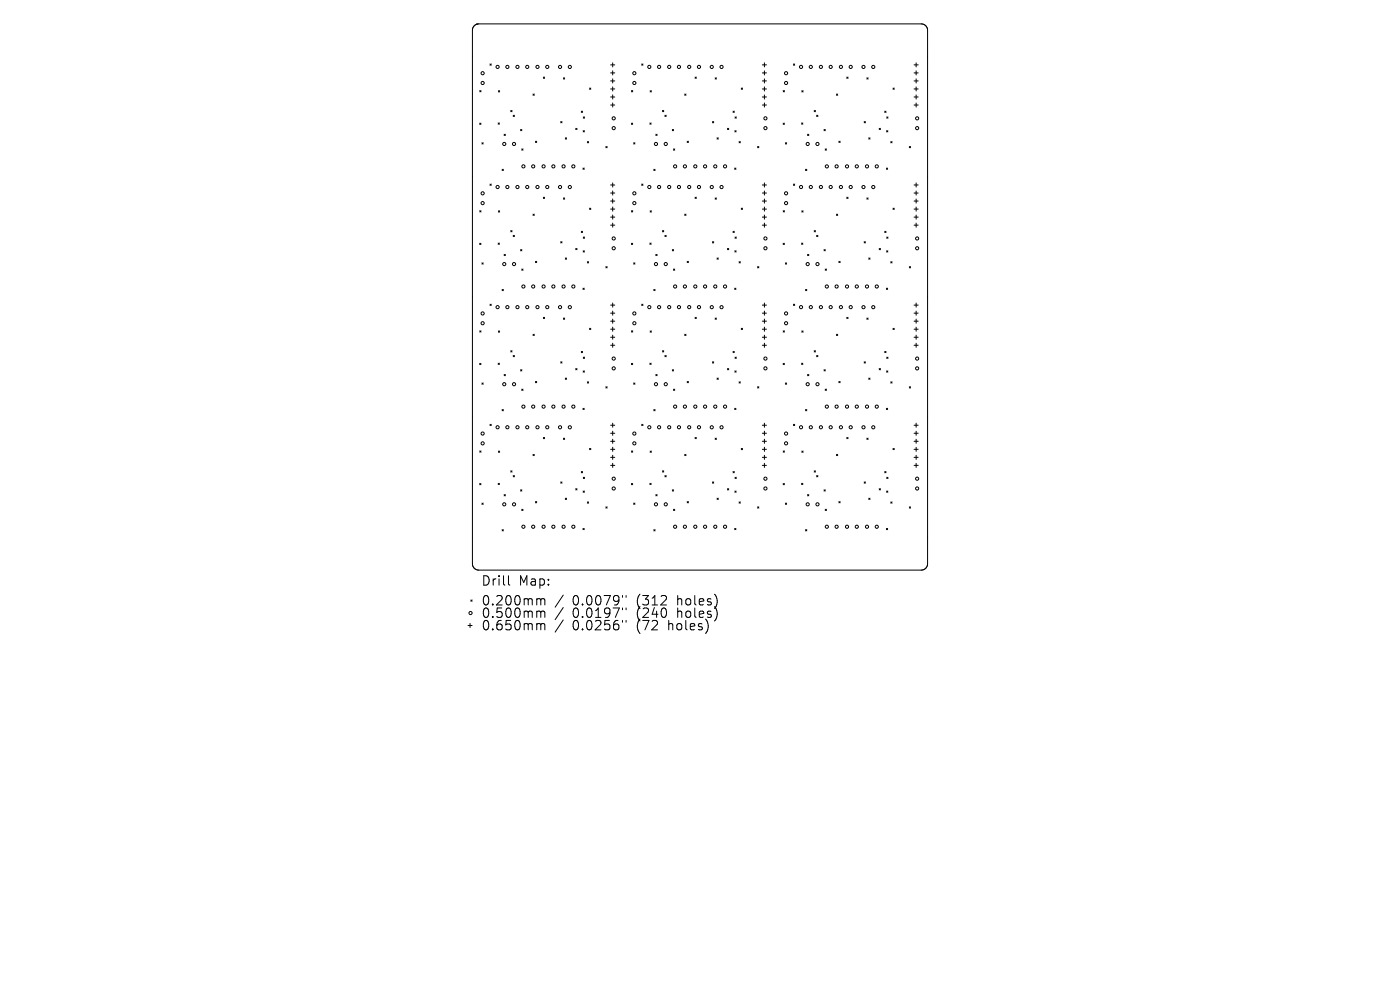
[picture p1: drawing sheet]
<svg xmlns="http://www.w3.org/2000/svg" width="297mm" height="210mm" viewBox="0 0 297 210" stroke-linecap="round" stroke-linejoin="round" font-family="sans-serif">
<defs><g id="words">
<g font-size="2.8">
<text x="102.2" y="124.5">Drill</text>
<text x="110.1" y="124.5">Map:</text>
<text x="102.2" y="128.7">0.200mm</text>
<text x="102.2" y="131.3">0.500mm</text>
<text x="121.4" y="128.7">0.0079&quot;</text>
<text x="121.4" y="131.3">0.0197&quot;</text>
<text x="135" y="128.7">(312</text>
<text x="135" y="131.3">(240</text>
<text x="143.7" y="128.7">holes)</text>
<text x="143.7" y="131.3">holes)</text>
<text x="102.2" y="133.9">0.650mm</text>
<text x="121.4" y="133.9">0.0256&quot;</text>
<text x="135" y="133.9">(72</text>
<text x="141.8" y="133.9">holes)</text>
</g>
</g></defs>
<g fill="none" stroke="#000" stroke-width=".21">
<path d="M100.6 5.5l1-.4h93.8a1.34 1.34 0 0 1 1.4 1.3v113.2a1.34 1.34 0 0 1-1.4 1.3h-93.8a1.34 1.34 0 0 1-1.4-1.3v-113.2zM101.8 19.2l.2 .3M102 19.2l-.2 .3M104 13.6l.2 .2M104.2 13.6l-.2 .2M105.7 19.2l.3 .3M106 19.2l-.3 .3M113.1 19.9l.2 .3M113.3 19.9l-.2 .3M115.3 16.4l.2 .2M115.5 16.4l-.2 .2M119.5 16.5l.3 .3"/>
<path d="M119.8 16.5l-.3 .3M125.1 18.7l.2 .2M125.3 18.7l-.2 .2M129.5 13.8h.9M129.5 15.5h.9M129.5 17.2h.9M129.5 18.9h.9M130 13.3v.9M130 15v.9M130 16.7v.9M130 18.4v.9M134 19.2l.2 .3"/>
<path d="M134.2 19.2l-.2 .3M136.1 13.6l.3 .2M136.4 13.6l-.3 .2M137.9 19.2l.3 .3M138.2 19.2l-.3 .3M145.3 19.9l.2 .3M145.5 19.9l-.2 .3M147.5 16.4l.2 .2M147.7 16.4l-.2 .2M151.7 16.5l.3 .3M152 16.5l-.3 .3M157.3 18.7l.2 .2"/>
<path d="M157.5 18.7l-.2 .2M161.7 13.8h.9M161.7 15.5h.9M161.7 17.2h.9M161.7 18.9h.9M162.2 13.3v.9M162.2 15v.9M162.2 16.7v.9M162.2 18.4v.9M166.1 19.2l.3 .3M166.4 19.2l-.3 .3M168.3 13.6l.3 .2"/>
<path d="M168.6 13.6l-.3 .2M170.1 19.2l.3 .3M170.4 19.2l-.3 .3M177.4 19.9l.3 .3M177.7 19.9l-.3 .3M179.6 16.4l.3 .2M179.9 16.4l-.3 .2M183.9 16.5l.3 .3M184.2 16.5l-.3 .3M189.4 18.7l.3 .2M189.7 18.7l-.3 .2M193.9 13.8h.9"/>
<path d="M193.9 15.5h.9M193.9 17.2h.9M193.9 18.9h.9M194.4 13.3v.9M194.4 15v.9M194.4 16.7v.9M194.4 18.4v.9M101.8 26.1l.2 .3M102 26.1l-.2 .3M102.2 30.3l.3 .2M102.5 30.3l-.3 .2M104 39.1l.2 .2"/>
<path d="M104.2 39.1l-.2 .2M105.7 26.1l.2 .3M105.9 26.1l-.2 .3M106.5 35.9l.3 .3M106.8 35.9l-.3 .3M106.9 28.5l.3 .2M107.2 28.5l-.3 .2M108.4 23.4l.2 .3M108.6 23.4l-.2 .3M108.9 24.4l.2 .3M109.1 24.4l-.2 .3M110.4 27.5l.3 .2"/>
<path d="M110.7 31.6l.3 .3M110.7 27.5l-.3 .2M111 31.6l-.3 .3M113.6 30l.3 .2M113.9 30l-.3 .2M119 25.8l.2 .3M119.2 25.8l-.2 .3M119.9 29.2l.3 .3M120.2 29.2l-.3 .3M122.1 27.2l.3 .3M122.4 27.2l-.3 .3M123.3 23.6l.3 .2"/>
<path d="M123.6 23.6l-.3 .2M123.7 35.7l.2 .2M123.7 27.7l.3 .3M123.7 24.8l.3 .3M123.9 35.7l-.2 .2M124 27.7l-.3 .3M124 24.8l-.3 .3M124.6 30l.3 .3M124.9 30l-.3 .3M128.5 31.1l.3 .2M128.8 31.1l-.3 .2M129.5 20.6h.9"/>
<path d="M129.5 22.3h.9M129.5 39.2h.9M130 20.1v.9M130 21.8v.9M130 38.8v.9M134 26.1l.2 .3M134.2 26.1l-.2 .3M134.4 30.3l.3 .2M134.7 30.3l-.3 .2M136.1 39.1l.3 .2M136.4 39.1l-.3 .2M137.9 26.1l.2 .3"/>
<path d="M138.1 26.1l-.2 .3M138.7 35.9l.3 .3M139 35.9l-.3 .3M139.1 28.5l.3 .2M139.4 28.5l-.3 .2M140.5 23.4l.3 .3M140.8 23.4l-.3 .3M141.1 24.4l.2 .3M141.3 24.4l-.2 .3M142.6 27.5l.3 .2M142.9 31.6l.2 .3M142.9 27.5l-.3 .2"/>
<path d="M143.1 31.6l-.2 .3M145.8 30l.2 .2M146 30l-.2 .2M151.1 25.8l.3 .3M151.4 25.8l-.3 .3M152.1 29.2l.3 .3M152.4 29.2l-.3 .3M154.3 27.2l.3 .3M154.6 27.2l-.3 .3M155.5 23.6l.3 .2M155.8 23.6l-.3 .2M155.9 35.7l.2 .2"/>
<path d="M155.9 27.7l.3 .3M155.9 24.8l.3 .3M156.1 35.7l-.2 .2M156.2 27.7l-.3 .3M156.2 24.8l-.3 .3M156.8 30l.3 .3M157.1 30l-.3 .3M160.7 31.1l.3 .2M161 31.1l-.3 .2M161.7 20.6h.9M161.7 22.3h.9M161.7 39.2h.9"/>
<path d="M162.2 20.1v.9M162.2 21.8v.9M162.2 38.8v.9M166.1 26.1l.3 .3M166.4 26.1l-.3 .3M166.6 30.3l.3 .2M166.9 30.3l-.3 .2M168.3 39.1l.3 .2M168.6 39.1l-.3 .2M170.1 26.1l.2 .3M170.3 26.1l-.2 .3M170.9 35.9l.3 .3"/>
<path d="M171.2 35.9l-.3 .3M171.3 28.5l.3 .2M171.6 28.5l-.3 .2M172.7 23.4l.3 .3M173 23.4l-.3 .3M173.2 24.4l.3 .3M173.5 24.4l-.3 .3M174.8 27.5l.3 .2M175.1 31.6l.2 .3M175.1 27.5l-.3 .2M175.3 31.6l-.2 .3M178 30l.2 .2"/>
<path d="M178.2 30l-.2 .2M183.3 25.8l.3 .3M183.6 25.8l-.3 .3M184.3 29.2l.3 .3M184.6 29.2l-.3 .3M186.5 27.2l.3 .3M186.8 27.2l-.3 .3M187.7 23.6l.3 .2M188 23.6l-.3 .2M188 35.7l.3 .2M188.1 27.7l.3 .3M188.1 24.8l.3 .3"/>
<path d="M188.3 35.7l-.3 .2M188.4 27.7l-.3 .3M188.4 24.8l-.3 .3M189 30l.2 .3M189.2 30l-.2 .3M192.9 31.1l.3 .2M193.2 31.1l-.3 .2M193.9 20.6h.9M193.9 22.3h.9M193.9 39.2h.9M194.4 20.1v.9M194.4 21.8v.9"/>
<path d="M194.4 38.8v.9M101.8 51.6l.2 .3M101.8 44.7l.2 .3M102 51.6l-.2 .3M102 44.7l-.2 .3M102.2 55.8l.3 .2M102.5 55.8l-.3 .2M105.7 51.6l.2 .2M105.7 44.7l.3 .3M105.9 51.6l-.2 .2M106 44.7l-.3 .3M106.9 54l.3 .2"/>
<path d="M107.2 54l-.3 .2M108.4 48.9l.2 .3M108.6 48.9l-.2 .3M108.9 49.9l.2 .3M109.1 49.9l-.2 .3M110.4 52.9l.3 .3M110.7 57.1l.3 .2M110.7 52.9l-.3 .3M111 57.1l-.3 .2M113.1 45.4l.2 .3M113.3 45.4l-.2 .3M113.6 55.4l.3 .3"/>
<path d="M113.9 55.4l-.3 .3M115.3 41.8l.2 .3M115.5 41.8l-.2 .3M119 51.3l.2 .2M119.2 51.3l-.2 .2M119.5 42l.3 .3M119.8 42l-.3 .3M119.9 54.7l.3 .3M120.2 54.7l-.3 .3M122.1 52.7l.3 .3M122.4 52.7l-.3 .3M123.3 49.1l.3 .2"/>
<path d="M123.6 49.1l-.3 .2M123.7 53.2l.3 .3M123.7 50.3l.3 .3M124 53.2l-.3 .3M124 50.3l-.3 .3M124.6 55.5l.3 .3M124.9 55.5l-.3 .3M125.1 44.2l.2 .2M125.3 44.2l-.2 .2M128.5 56.6l.3 .2M128.8 56.6l-.3 .2M129.5 40.9h.9"/>
<path d="M129.5 42.6h.9M129.5 44.4h.9M129.5 46.1h.9M129.5 47.8h.9M130 40.5v.9M130 42.2v.9M130 43.9v.9M130 45.6v.9M130 47.3v.9M134 51.6l.2 .3M134 44.7l.2 .3M134.2 51.6l-.2 .3"/>
<path d="M134.2 44.7l-.2 .3M134.4 55.8l.3 .2M134.7 55.8l-.3 .2M137.9 51.6l.2 .2M137.9 44.7l.3 .3M138.1 51.6l-.2 .2M138.2 44.7l-.3 .3M139.1 54l.3 .2M139.4 54l-.3 .2M140.5 48.9l.3 .3M140.8 48.9l-.3 .3M141.1 49.9l.2 .3"/>
<path d="M141.3 49.9l-.2 .3M142.6 52.9l.3 .3M142.9 57.1l.2 .2M142.9 52.9l-.3 .3M143.1 57.1l-.2 .2M145.3 45.4l.2 .3M145.5 45.4l-.2 .3M145.8 55.4l.2 .3M146 55.4l-.2 .3M147.5 41.8l.2 .3M147.7 41.8l-.2 .3M151.1 51.3l.3 .2"/>
<path d="M151.4 51.3l-.3 .2M151.7 42l.3 .3M152 42l-.3 .3M152.1 54.7l.3 .3M152.4 54.7l-.3 .3M154.3 52.7l.3 .3M154.6 52.7l-.3 .3M155.5 49.1l.3 .2M155.8 49.1l-.3 .2M155.9 53.2l.3 .3M155.9 50.3l.3 .3M156.2 53.2l-.3 .3"/>
<path d="M156.2 50.3l-.3 .3M156.8 55.5l.3 .3M157.1 55.5l-.3 .3M157.3 44.2l.2 .2M157.5 44.2l-.2 .2M160.7 56.6l.3 .2M161 56.6l-.3 .2M161.7 40.9h.9M161.7 42.6h.9M161.7 44.4h.9M161.7 46.1h.9M161.7 47.8h.9"/>
<path d="M162.2 40.5v.9M162.2 42.2v.9M162.2 43.9v.9M162.2 45.6v.9M162.2 47.3v.9M166.1 51.6l.3 .3M166.1 44.7l.3 .3M166.4 51.6l-.3 .3M166.4 44.7l-.3 .3M166.6 55.8l.3 .2M166.9 55.8l-.3 .2M170.1 51.6l.2 .2"/>
<path d="M170.1 44.7l.3 .3M170.3 51.6l-.2 .2M170.4 44.7l-.3 .3M171.3 54l.3 .2M171.6 54l-.3 .2M172.7 48.9l.3 .3M173 48.9l-.3 .3M173.2 49.9l.3 .3M173.5 49.9l-.3 .3M174.8 52.9l.3 .3M175.1 57.1l.2 .2M175.1 52.9l-.3 .3"/>
<path d="M175.3 57.1l-.2 .2M177.4 45.4l.3 .3M177.7 45.4l-.3 .3M178 55.4l.2 .3M178.2 55.4l-.2 .3M179.6 41.8l.3 .3M179.9 41.8l-.3 .3M183.3 51.3l.3 .2M183.6 51.3l-.3 .2M183.9 42l.3 .3M184.2 42l-.3 .3M184.3 54.7l.3 .3"/>
<path d="M184.6 54.7l-.3 .3M186.5 52.7l.3 .3M186.8 52.7l-.3 .3M187.7 49.1l.3 .2M188 49.1l-.3 .2M188.1 53.2l.3 .3M188.1 50.3l.3 .3M188.4 53.2l-.3 .3M188.4 50.3l-.3 .3M189 55.5l.2 .3M189.2 55.5l-.2 .3M189.4 44.2l.3 .2"/>
<path d="M189.7 44.2l-.3 .2M192.9 56.6l.3 .2M193.2 56.6l-.3 .2M193.9 40.9h.9M193.9 42.6h.9M193.9 44.4h.9M193.9 46.1h.9M193.9 47.8h.9M194.4 40.5v.9M194.4 42.2v.9M194.4 43.9v.9M194.4 45.6v.9"/>
<path d="M194.4 47.3v.9M101.8 77.1l.2 .3M101.8 70.2l.2 .2M102 77.1l-.2 .3M102 70.2l-.2 .2M104 64.5l.2 .3M104.2 64.5l-.2 .3M105.7 77l.2 .3M105.7 70.2l.3 .3M105.9 77l-.2 .3M106 70.2l-.3 .3M106.5 61.4l.3 .3"/>
<path d="M106.8 61.4l-.3 .3M106.9 79.4l.3 .3M107.2 79.4l-.3 .3M108.4 74.4l.2 .3M108.6 74.4l-.2 .3M108.9 75.4l.2 .3M109.1 75.4l-.2 .3M110.4 78.4l.3 .3M110.7 78.4l-.3 .3M113.1 70.9l.2 .3M113.3 70.9l-.2 .3M115.3 67.3l.2 .3"/>
<path d="M115.5 67.3l-.2 .3M119 76.7l.2 .3M119.2 76.7l-.2 .3M119.5 67.5l.3 .2M119.8 67.5l-.3 .2M122.1 78.2l.3 .3M122.4 78.2l-.3 .3M123.3 74.5l.3 .3M123.6 74.5l-.3 .3M123.7 61.1l.2 .3M123.7 78.7l.3 .2M123.7 75.8l.3 .2"/>
<path d="M123.9 61.1l-.2 .3M124 78.7l-.3 .2M124 75.8l-.3 .2M125.1 69.6l.2 .3M125.3 69.6l-.2 .3M129.5 64.7h.9M129.5 66.4h.9M129.5 68.1h.9M129.5 69.8h.9M129.5 71.5h.9M129.5 73.2h.9M130 64.3v.9"/>
<path d="M130 66v.9M130 67.7v.9M130 69.4v.9M130 71.1v.9M130 72.8v.9M134 77.1l.2 .3M134 70.2l.2 .2M134.2 77.1l-.2 .3M134.2 70.2l-.2 .2M136.1 64.5l.3 .3M136.4 64.5l-.3 .3M137.9 77l.2 .3"/>
<path d="M137.9 70.2l.3 .3M138.1 77l-.2 .3M138.2 70.2l-.3 .3M138.7 61.4l.3 .3M139 61.4l-.3 .3M139.1 79.4l.3 .3M139.4 79.4l-.3 .3M140.5 74.4l.3 .3M140.8 74.4l-.3 .3M141.1 75.4l.2 .3M141.3 75.4l-.2 .3M142.6 78.4l.3 .3"/>
<path d="M142.9 78.4l-.3 .3M145.3 70.9l.2 .3M145.5 70.9l-.2 .3M147.5 67.3l.2 .3M147.7 67.3l-.2 .3M151.1 76.7l.3 .3M151.4 76.7l-.3 .3M151.7 67.5l.3 .2M152 67.5l-.3 .2M154.3 78.2l.3 .3M154.6 78.2l-.3 .3M155.5 74.5l.3 .3"/>
<path d="M155.8 74.5l-.3 .3M155.9 61.1l.2 .3M155.9 78.7l.3 .2M155.9 75.8l.3 .2M156.1 61.1l-.2 .3M156.2 78.7l-.3 .2M156.2 75.8l-.3 .2M157.3 69.6l.2 .3M157.5 69.6l-.2 .3M161.7 64.7h.9M161.7 66.4h.9M161.7 68.1h.9"/>
<path d="M161.7 69.8h.9M161.7 71.5h.9M161.7 73.2h.9M162.2 64.3v.9M162.2 66v.9M162.2 67.7v.9M162.2 69.4v.9M162.2 71.1v.9M162.2 72.8v.9M166.1 77.1l.3 .3M166.1 70.2l.3 .2M166.4 77.1l-.3 .3"/>
<path d="M166.4 70.2l-.3 .2M168.3 64.5l.3 .3M168.6 64.5l-.3 .3M170.1 77l.2 .3M170.1 70.2l.3 .3M170.3 77l-.2 .3M170.4 70.2l-.3 .3M170.9 61.4l.3 .3M171.2 61.4l-.3 .3M171.3 79.4l.3 .3M171.6 79.4l-.3 .3M172.7 74.4l.3 .3"/>
<path d="M173 74.4l-.3 .3M173.2 75.4l.3 .3M173.5 75.4l-.3 .3M174.8 78.4l.3 .3M175.1 78.4l-.3 .3M177.4 70.9l.3 .3M177.7 70.9l-.3 .3M179.6 67.3l.3 .3M179.9 67.3l-.3 .3M183.3 76.7l.3 .3M183.6 76.7l-.3 .3M183.9 67.5l.3 .2"/>
<path d="M184.2 67.5l-.3 .2M186.5 78.2l.3 .3M186.8 78.2l-.3 .3M187.7 74.5l.3 .3M188 74.5l-.3 .3M188 61.1l.3 .3M188.1 78.7l.3 .2M188.1 75.8l.3 .2M188.3 61.1l-.3 .3M188.4 78.7l-.3 .2M188.4 75.8l-.3 .2M189.4 69.6l.3 .3"/>
<path d="M189.7 69.6l-.3 .3M193.9 64.7h.9M193.9 66.4h.9M193.9 68.1h.9M193.9 69.8h.9M193.9 71.5h.9M193.9 73.2h.9M194.4 64.3v.9M194.4 66v.9M194.4 67.7v.9M194.4 69.4v.9M194.4 71.1v.9"/>
<path d="M194.4 72.8v.9M101.8 95.7l.2 .2M102 95.7l-.2 .2M102.2 81.2l.3 .3M102.5 81.2l-.3 .3M104 90l.2 .3M104.2 90l-.2 .3M105.7 95.7l.3 .3M106 95.7l-.3 .3M106.5 86.9l.3 .2M106.8 86.9l-.3 .2M108.4 99.9l.2 .2"/>
<path d="M108.6 99.9l-.2 .2M110.7 82.5l.3 .3M111 82.5l-.3 .3M113.1 96.4l.2 .3M113.3 96.4l-.2 .3M113.6 80.9l.3 .3M113.9 80.9l-.3 .3M115.3 92.8l.2 .3M115.5 92.8l-.2 .3M119.5 92.9l.3 .3M119.8 92.9l-.3 .3M119.9 80.2l.3 .3"/>
<path d="M120.2 80.2l-.3 .3M123.7 86.6l.2 .3M123.9 86.6l-.2 .3M124.6 81l.3 .3M124.9 81l-.3 .3M125.1 95.1l.2 .3M125.3 95.1l-.2 .3M128.5 82l.3 .3M128.8 82l-.3 .3M129.5 90.2h.9M129.5 91.9h.9M129.5 93.6h.9"/>
<path d="M129.5 95.3h.9M129.5 97h.9M129.5 98.7h.9M130 89.8v.8M130 91.5v.8M130 93.2v.8M130 94.9v.8M130 96.6v.9M130 98.3v.9M134 95.7l.2 .2M134.2 95.7l-.2 .2M134.4 81.2l.3 .3"/>
<path d="M134.7 81.2l-.3 .3M136.1 90l.3 .3M136.4 90l-.3 .3M137.9 95.7l.3 .3M138.2 95.7l-.3 .3M138.7 86.9l.3 .2M139 86.9l-.3 .2M140.5 99.9l.3 .2M140.8 99.9l-.3 .2M142.9 82.5l.2 .3M143.1 82.5l-.2 .3M145.3 96.4l.2 .3"/>
<path d="M145.5 96.4l-.2 .3M145.8 80.9l.2 .3M146 80.9l-.2 .3M147.5 92.8l.2 .3M147.7 92.8l-.2 .3M151.7 92.9l.3 .3M152 92.9l-.3 .3M152.1 80.2l.3 .3M152.4 80.2l-.3 .3M155.9 86.6l.2 .3M156.1 86.6l-.2 .3M156.8 81l.3 .3"/>
<path d="M157.1 81l-.3 .3M157.3 95.1l.2 .3M157.5 95.1l-.2 .3M160.7 82l.3 .3M161 82l-.3 .3M161.7 90.2h.9M161.7 91.9h.9M161.7 93.6h.9M161.7 95.3h.9M161.7 97h.9M161.7 98.7h.9M162.2 89.8v.8"/>
<path d="M162.2 91.5v.8M162.2 93.2v.8M162.2 94.9v.8M162.2 96.6v.9M162.2 98.3v.9M166.1 95.7l.3 .2M166.4 95.7l-.3 .2M166.6 81.2l.3 .3M166.9 81.2l-.3 .3M168.3 90l.3 .3M168.6 90l-.3 .3M170.1 95.7l.3 .3"/>
<path d="M170.4 95.7l-.3 .3M170.9 86.9l.3 .2M171.2 86.9l-.3 .2M172.7 99.9l.3 .2M173 99.9l-.3 .2M175.1 82.5l.2 .3M175.3 82.5l-.2 .3M177.4 96.4l.3 .3M177.7 96.4l-.3 .3M178 80.9l.2 .3M178.2 80.9l-.2 .3M179.6 92.8l.3 .3"/>
<path d="M179.9 92.8l-.3 .3M183.9 92.9l.3 .3M184.2 92.9l-.3 .3M184.3 80.2l.3 .3M184.6 80.2l-.3 .3M188 86.6l.3 .3M188.3 86.6l-.3 .3M189 81l.2 .3M189.2 81l-.2 .3M189.4 95.1l.3 .3M189.7 95.1l-.3 .3M192.9 82l.3 .3"/>
<path d="M193.2 82l-.3 .3M193.9 90.2h.9M193.9 91.9h.9M193.9 93.6h.9M193.9 95.3h.9M193.9 97h.9M193.9 98.7h.9M194.4 89.8v.8M194.4 91.5v.8M194.4 93.2v.8M194.4 94.9v.8M194.4 96.6v.9"/>
<path d="M194.4 98.3v.9M101.8 102.6l.2 .2M102 102.6l-.2 .2M102.2 106.7l.3 .3M102.5 106.7l-.3 .3M105.7 102.5l.2 .3M105.9 102.5l-.2 .3M106.5 112.4l.3 .2M106.8 112.4l-.3 .2M106.9 104.9l.3 .3M107.2 104.9l-.3 .3M108.9 100.9l.2 .3"/>
<path d="M109.1 100.9l-.2 .3M110.4 103.9l.3 .3M110.7 108l.3 .3M110.7 103.9l-.3 .3M111 108l-.3 .3M113.6 106.4l.3 .3M113.9 106.4l-.3 .3M119 102.2l.2 .3M119.2 102.2l-.2 .3M119.9 105.7l.3 .3M120.2 105.7l-.3 .3M122.1 103.7l.3 .2"/>
<path d="M122.4 103.7l-.3 .2M123.3 100l.3 .3M123.6 100l-.3 .3M123.7 112.1l.2 .3M123.7 104.2l.3 .2M123.7 101.2l.3 .3M123.9 112.1l-.2 .3M124 104.2l-.3 .2M124 101.2l-.3 .3M124.6 106.5l.3 .2M124.9 106.5l-.3 .2M128.5 107.5l.3 .3"/>
<path d="M128.8 107.5l-.3 .3M134 102.6l.2 .2M134.2 102.6l-.2 .2M134.4 106.7l.3 .3M134.7 106.7l-.3 .3M137.9 102.5l.2 .3M138.1 102.5l-.2 .3M138.7 112.4l.3 .2M139 112.4l-.3 .2M139.1 104.9l.3 .3M139.4 104.9l-.3 .3M141.1 100.9l.2 .3"/>
<path d="M141.3 100.9l-.2 .3M142.6 103.9l.3 .3M142.9 108l.2 .3M142.9 103.9l-.3 .3M143.1 108l-.2 .3M145.8 106.4l.2 .3M146 106.4l-.2 .3M151.1 102.2l.3 .3M151.4 102.2l-.3 .3M152.1 105.7l.3 .3M152.4 105.7l-.3 .3M154.3 103.7l.3 .2"/>
<path d="M154.6 103.7l-.3 .2M155.5 100l.3 .3M155.8 100l-.3 .3M155.9 112.1l.2 .3M155.9 104.2l.3 .2M155.9 101.2l.3 .3M156.1 112.1l-.2 .3M156.2 104.2l-.3 .2M156.2 101.2l-.3 .3M156.8 106.5l.3 .2M157.1 106.5l-.3 .2M160.7 107.5l.3 .3"/>
<path d="M161 107.5l-.3 .3M166.1 102.6l.3 .2M166.4 102.6l-.3 .2M166.6 106.7l.3 .3M166.9 106.7l-.3 .3M170.1 102.5l.2 .3M170.3 102.5l-.2 .3M170.9 112.4l.3 .2M171.2 112.4l-.3 .2M171.3 104.9l.3 .3M171.6 104.9l-.3 .3M173.2 100.9l.3 .3"/>
<path d="M173.5 100.9l-.3 .3M174.8 103.9l.3 .3M175.1 108l.2 .3M175.1 103.9l-.3 .3M175.3 108l-.2 .3M178 106.4l.2 .3M178.2 106.4l-.2 .3M183.3 102.2l.3 .3M183.6 102.2l-.3 .3M184.3 105.7l.3 .3M184.6 105.7l-.3 .3M186.5 103.7l.3 .2"/>
<path d="M186.8 103.7l-.3 .2M187.7 100l.3 .3M188 100l-.3 .3M188 112.1l.3 .3M188.1 104.2l.3 .2M188.1 101.2l.3 .3M188.3 112.1l-.3 .3M188.4 104.2l-.3 .2M188.4 101.2l-.3 .3M189 106.5l.2 .2M189.2 106.5l-.2 .2M192.9 107.5l.3 .3"/>
<path d="M193.2 107.5l-.3 .3M99.3 132.7h.9M99.7 132.2v.9M99.9 127.3l.3 .2M100.2 127.3l-.3 .2M107.9 122.1v1.7l.3 .3M114.4 127l.3 .3M114.4 129.6l.3 .3M114.4 132.3l.3 .3M114.7 127.3v1M114.7 129.9v1.1M114.7 132.6v1"/>
<path d="M114.7 127.3l.3-.3 .5 .1 .1 1.2M114.7 129.9l.3-.3 .5 .1 .1 1.3M114.7 132.6l.3-.3 .5 .1 .1 1.2M119.5 126.2l-1.7 2.6M119.5 128.9l-1.7 2.5M119.5 131.5l-1.7 2.6M132.1 126.3v.4M132.1 129v.4M132.1 131.6v.4M132.8 126.3v.4M132.8 129v.4M132.8 131.6v.4"/>
<path d="M150.3 132.7l-.1 .8M152.1 126.9v1.3M152.1 129.5v1.4"/>
<circle cx="102.4" cy="15.5" r=".34"/>
<circle cx="102.4" cy="17.6" r=".34"/>
<circle cx="105.6" cy="14.2" r=".34"/>
<circle cx="107.6" cy="14.2" r=".34"/>
<circle cx="109.8" cy="14.2" r=".34"/>
<circle cx="111.9" cy="14.2" r=".34"/>
<circle cx="114" cy="14.2" r=".34"/>
<circle cx="116.1" cy="14.2" r=".34"/>
<circle cx="118.8" cy="14.2" r=".34"/>
<circle cx="120.9" cy="14.2" r=".34"/>
<circle cx="134.6" cy="15.5" r=".34"/>
<circle cx="134.6" cy="17.6" r=".34"/>
<circle cx="137.7" cy="14.2" r=".34"/>
<circle cx="139.8" cy="14.2" r=".34"/>
<circle cx="142" cy="14.2" r=".34"/>
<circle cx="144" cy="14.2" r=".34"/>
<circle cx="146.2" cy="14.2" r=".34"/>
<circle cx="148.3" cy="14.2" r=".34"/>
<circle cx="151" cy="14.2" r=".34"/>
<circle cx="153.1" cy="14.2" r=".34"/>
<circle cx="166.8" cy="15.5" r=".34"/>
<circle cx="166.8" cy="17.6" r=".34"/>
<circle cx="169.9" cy="14.2" r=".34"/>
<circle cx="172" cy="14.2" r=".34"/>
<circle cx="174.1" cy="14.2" r=".34"/>
<circle cx="176.2" cy="14.2" r=".34"/>
<circle cx="178.4" cy="14.2" r=".34"/>
<circle cx="180.5" cy="14.2" r=".34"/>
<circle cx="183.2" cy="14.2" r=".34"/>
<circle cx="185.3" cy="14.2" r=".34"/>
<circle cx="105.6" cy="39.7" r=".34"/>
<circle cx="107" cy="30.5" r=".34"/>
<circle cx="107.6" cy="39.7" r=".34"/>
<circle cx="109.1" cy="30.5" r=".34"/>
<circle cx="109.8" cy="39.7" r=".34"/>
<circle cx="111" cy="35.3" r=".34"/>
<circle cx="111.9" cy="39.7" r=".34"/>
<circle cx="113.1" cy="35.3" r=".34"/>
<circle cx="114" cy="39.7" r=".34"/>
<circle cx="115.3" cy="35.3" r=".34"/>
<circle cx="116.1" cy="39.7" r=".34"/>
<circle cx="117.4" cy="35.3" r=".34"/>
<circle cx="118.8" cy="39.7" r=".34"/>
<circle cx="119.6" cy="35.3" r=".34"/>
<circle cx="120.9" cy="39.7" r=".34"/>
<circle cx="121.6" cy="35.3" r=".34"/>
<circle cx="130.2" cy="25.1" r=".34"/>
<circle cx="130.2" cy="27.2" r=".34"/>
<circle cx="137.7" cy="39.7" r=".34"/>
<circle cx="139.2" cy="30.5" r=".34"/>
<circle cx="139.8" cy="39.7" r=".34"/>
<circle cx="141.2" cy="30.5" r=".34"/>
<circle cx="142" cy="39.7" r=".34"/>
<circle cx="143.2" cy="35.3" r=".34"/>
<circle cx="144" cy="39.7" r=".34"/>
<circle cx="145.3" cy="35.3" r=".34"/>
<circle cx="146.2" cy="39.7" r=".34"/>
<circle cx="147.5" cy="35.3" r=".34"/>
<circle cx="148.3" cy="39.7" r=".34"/>
<circle cx="149.6" cy="35.3" r=".34"/>
<circle cx="151" cy="39.7" r=".34"/>
<circle cx="151.7" cy="35.3" r=".34"/>
<circle cx="153.1" cy="39.7" r=".34"/>
<circle cx="153.8" cy="35.3" r=".34"/>
<circle cx="162.4" cy="25.1" r=".34"/>
<circle cx="162.4" cy="27.2" r=".34"/>
<circle cx="169.9" cy="39.7" r=".34"/>
<circle cx="171.3" cy="30.5" r=".34"/>
<circle cx="172" cy="39.7" r=".34"/>
<circle cx="173.4" cy="30.5" r=".34"/>
<circle cx="174.1" cy="39.7" r=".34"/>
<circle cx="175.4" cy="35.3" r=".34"/>
<circle cx="176.2" cy="39.7" r=".34"/>
<circle cx="177.5" cy="35.3" r=".34"/>
<circle cx="178.4" cy="39.7" r=".34"/>
<circle cx="179.7" cy="35.3" r=".34"/>
<circle cx="180.5" cy="39.7" r=".34"/>
<circle cx="181.8" cy="35.3" r=".34"/>
<circle cx="183.2" cy="39.7" r=".34"/>
<circle cx="183.9" cy="35.3" r=".34"/>
<circle cx="185.3" cy="39.7" r=".34"/>
<circle cx="186" cy="35.3" r=".34"/>
<circle cx="194.6" cy="25.1" r=".34"/>
<circle cx="194.6" cy="27.2" r=".34"/>
<circle cx="102.4" cy="41" r=".34"/>
<circle cx="102.4" cy="43.1" r=".34"/>
<circle cx="107" cy="56" r=".34"/>
<circle cx="109.1" cy="56" r=".34"/>
<circle cx="130.2" cy="52.7" r=".34"/>
<circle cx="130.2" cy="50.6" r=".34"/>
<circle cx="134.6" cy="41" r=".34"/>
<circle cx="134.6" cy="43.1" r=".34"/>
<circle cx="139.2" cy="56" r=".34"/>
<circle cx="141.2" cy="56" r=".34"/>
<circle cx="162.4" cy="52.7" r=".34"/>
<circle cx="162.4" cy="50.6" r=".34"/>
<circle cx="166.8" cy="41" r=".34"/>
<circle cx="166.8" cy="43.1" r=".34"/>
<circle cx="171.3" cy="56" r=".34"/>
<circle cx="173.4" cy="56" r=".34"/>
<circle cx="194.6" cy="52.7" r=".34"/>
<circle cx="194.6" cy="50.6" r=".34"/>
<circle cx="102.4" cy="68.6" r=".34"/>
<circle cx="102.4" cy="66.5" r=".34"/>
<circle cx="105.6" cy="65.2" r=".34"/>
<circle cx="107.6" cy="65.2" r=".34"/>
<circle cx="109.8" cy="65.2" r=".34"/>
<circle cx="111" cy="60.8" r=".34"/>
<circle cx="111.9" cy="65.2" r=".34"/>
<circle cx="113.1" cy="60.8" r=".34"/>
<circle cx="114" cy="65.2" r=".34"/>
<circle cx="115.3" cy="60.8" r=".34"/>
<circle cx="116.1" cy="65.2" r=".34"/>
<circle cx="117.4" cy="60.8" r=".34"/>
<circle cx="118.8" cy="65.2" r=".34"/>
<circle cx="119.6" cy="60.8" r=".34"/>
<circle cx="120.9" cy="65.2" r=".34"/>
<circle cx="121.6" cy="60.8" r=".34"/>
<circle cx="130.2" cy="76.1" r=".34"/>
<circle cx="130.2" cy="78.1" r=".34"/>
<circle cx="134.6" cy="68.6" r=".34"/>
<circle cx="134.6" cy="66.5" r=".34"/>
<circle cx="137.7" cy="65.2" r=".34"/>
<circle cx="139.8" cy="65.2" r=".34"/>
<circle cx="142" cy="65.2" r=".34"/>
<circle cx="143.2" cy="60.8" r=".34"/>
<circle cx="144" cy="65.2" r=".34"/>
<circle cx="145.3" cy="60.8" r=".34"/>
<circle cx="146.2" cy="65.2" r=".34"/>
<circle cx="147.5" cy="60.8" r=".34"/>
<circle cx="148.3" cy="65.2" r=".34"/>
<circle cx="149.6" cy="60.8" r=".34"/>
<circle cx="151" cy="65.2" r=".34"/>
<circle cx="151.7" cy="60.8" r=".34"/>
<circle cx="153.1" cy="65.2" r=".34"/>
<circle cx="153.8" cy="60.8" r=".34"/>
<circle cx="162.4" cy="76.1" r=".34"/>
<circle cx="162.4" cy="78.1" r=".34"/>
<circle cx="166.8" cy="68.6" r=".34"/>
<circle cx="166.8" cy="66.5" r=".34"/>
<circle cx="169.9" cy="65.2" r=".34"/>
<circle cx="172" cy="65.2" r=".34"/>
<circle cx="174.1" cy="65.2" r=".34"/>
<circle cx="175.4" cy="60.8" r=".34"/>
<circle cx="176.2" cy="65.2" r=".34"/>
<circle cx="177.5" cy="60.8" r=".34"/>
<circle cx="178.4" cy="65.2" r=".34"/>
<circle cx="179.7" cy="60.8" r=".34"/>
<circle cx="180.5" cy="65.2" r=".34"/>
<circle cx="181.8" cy="60.8" r=".34"/>
<circle cx="183.2" cy="65.2" r=".34"/>
<circle cx="183.9" cy="60.8" r=".34"/>
<circle cx="185.3" cy="65.2" r=".34"/>
<circle cx="186" cy="60.8" r=".34"/>
<circle cx="194.6" cy="76.1" r=".34"/>
<circle cx="194.6" cy="78.1" r=".34"/>
<circle cx="102.4" cy="92" r=".34"/>
<circle cx="102.4" cy="94" r=".34"/>
<circle cx="105.6" cy="90.6" r=".34"/>
<circle cx="107" cy="81.5" r=".34"/>
<circle cx="107.6" cy="90.6" r=".34"/>
<circle cx="109.1" cy="81.5" r=".34"/>
<circle cx="109.8" cy="90.6" r=".34"/>
<circle cx="111" cy="86.3" r=".34"/>
<circle cx="111.9" cy="90.6" r=".34"/>
<circle cx="113.1" cy="86.3" r=".34"/>
<circle cx="114" cy="90.6" r=".34"/>
<circle cx="115.3" cy="86.3" r=".34"/>
<circle cx="116.1" cy="90.6" r=".34"/>
<circle cx="117.4" cy="86.3" r=".34"/>
<circle cx="118.8" cy="90.6" r=".34"/>
<circle cx="119.6" cy="86.3" r=".34"/>
<circle cx="120.9" cy="90.6" r=".34"/>
<circle cx="121.6" cy="86.3" r=".34"/>
<circle cx="134.6" cy="92" r=".34"/>
<circle cx="134.6" cy="94" r=".34"/>
<circle cx="137.7" cy="90.6" r=".34"/>
<circle cx="139.2" cy="81.5" r=".34"/>
<circle cx="139.8" cy="90.6" r=".34"/>
<circle cx="141.2" cy="81.5" r=".34"/>
<circle cx="142" cy="90.6" r=".34"/>
<circle cx="143.2" cy="86.3" r=".34"/>
<circle cx="144" cy="90.6" r=".34"/>
<circle cx="145.3" cy="86.3" r=".34"/>
<circle cx="146.2" cy="90.6" r=".34"/>
<circle cx="147.5" cy="86.3" r=".34"/>
<circle cx="148.3" cy="90.6" r=".34"/>
<circle cx="149.6" cy="86.3" r=".34"/>
<circle cx="151" cy="90.6" r=".34"/>
<circle cx="151.7" cy="86.3" r=".34"/>
<circle cx="153.1" cy="90.6" r=".34"/>
<circle cx="153.8" cy="86.3" r=".34"/>
<circle cx="166.8" cy="92" r=".34"/>
<circle cx="166.8" cy="94" r=".34"/>
<circle cx="169.9" cy="90.6" r=".34"/>
<circle cx="171.3" cy="81.5" r=".34"/>
<circle cx="172" cy="90.6" r=".34"/>
<circle cx="173.4" cy="81.5" r=".34"/>
<circle cx="174.1" cy="90.6" r=".34"/>
<circle cx="175.4" cy="86.3" r=".34"/>
<circle cx="176.2" cy="90.6" r=".34"/>
<circle cx="177.5" cy="86.3" r=".34"/>
<circle cx="178.4" cy="90.6" r=".34"/>
<circle cx="179.7" cy="86.3" r=".34"/>
<circle cx="180.5" cy="90.6" r=".34"/>
<circle cx="181.8" cy="86.3" r=".34"/>
<circle cx="183.2" cy="90.6" r=".34"/>
<circle cx="183.9" cy="86.3" r=".34"/>
<circle cx="185.3" cy="90.6" r=".34"/>
<circle cx="186" cy="86.3" r=".34"/>
<circle cx="107" cy="107" r=".34"/>
<circle cx="109.1" cy="107" r=".34"/>
<circle cx="111" cy="111.7" r=".34"/>
<circle cx="113.1" cy="111.7" r=".34"/>
<circle cx="115.3" cy="111.7" r=".34"/>
<circle cx="117.4" cy="111.7" r=".34"/>
<circle cx="119.6" cy="111.7" r=".34"/>
<circle cx="121.6" cy="111.7" r=".34"/>
<circle cx="130.2" cy="101.5" r=".34"/>
<circle cx="130.2" cy="103.6" r=".34"/>
<circle cx="139.2" cy="107" r=".34"/>
<circle cx="141.2" cy="107" r=".34"/>
<circle cx="143.2" cy="111.7" r=".34"/>
<circle cx="145.3" cy="111.7" r=".34"/>
<circle cx="147.5" cy="111.7" r=".34"/>
<circle cx="149.6" cy="111.7" r=".34"/>
<circle cx="151.7" cy="111.7" r=".34"/>
<circle cx="153.8" cy="111.7" r=".34"/>
<circle cx="162.4" cy="101.5" r=".34"/>
<circle cx="162.4" cy="103.6" r=".34"/>
<circle cx="171.3" cy="107" r=".34"/>
<circle cx="173.4" cy="107" r=".34"/>
<circle cx="175.4" cy="111.7" r=".34"/>
<circle cx="177.5" cy="111.7" r=".34"/>
<circle cx="179.7" cy="111.7" r=".34"/>
<circle cx="181.8" cy="111.7" r=".34"/>
<circle cx="183.9" cy="111.7" r=".34"/>
<circle cx="186" cy="111.7" r=".34"/>
<circle cx="194.6" cy="101.5" r=".34"/>
<circle cx="194.6" cy="103.6" r=".34"/>
<circle cx="99.8" cy="130" r=".34"/>
</g>
<circle cx="101.2" cy="5.1" r=".07" fill="#000" stroke="#000" stroke-width=".21"/>
<use href="#words"/>
</svg>
